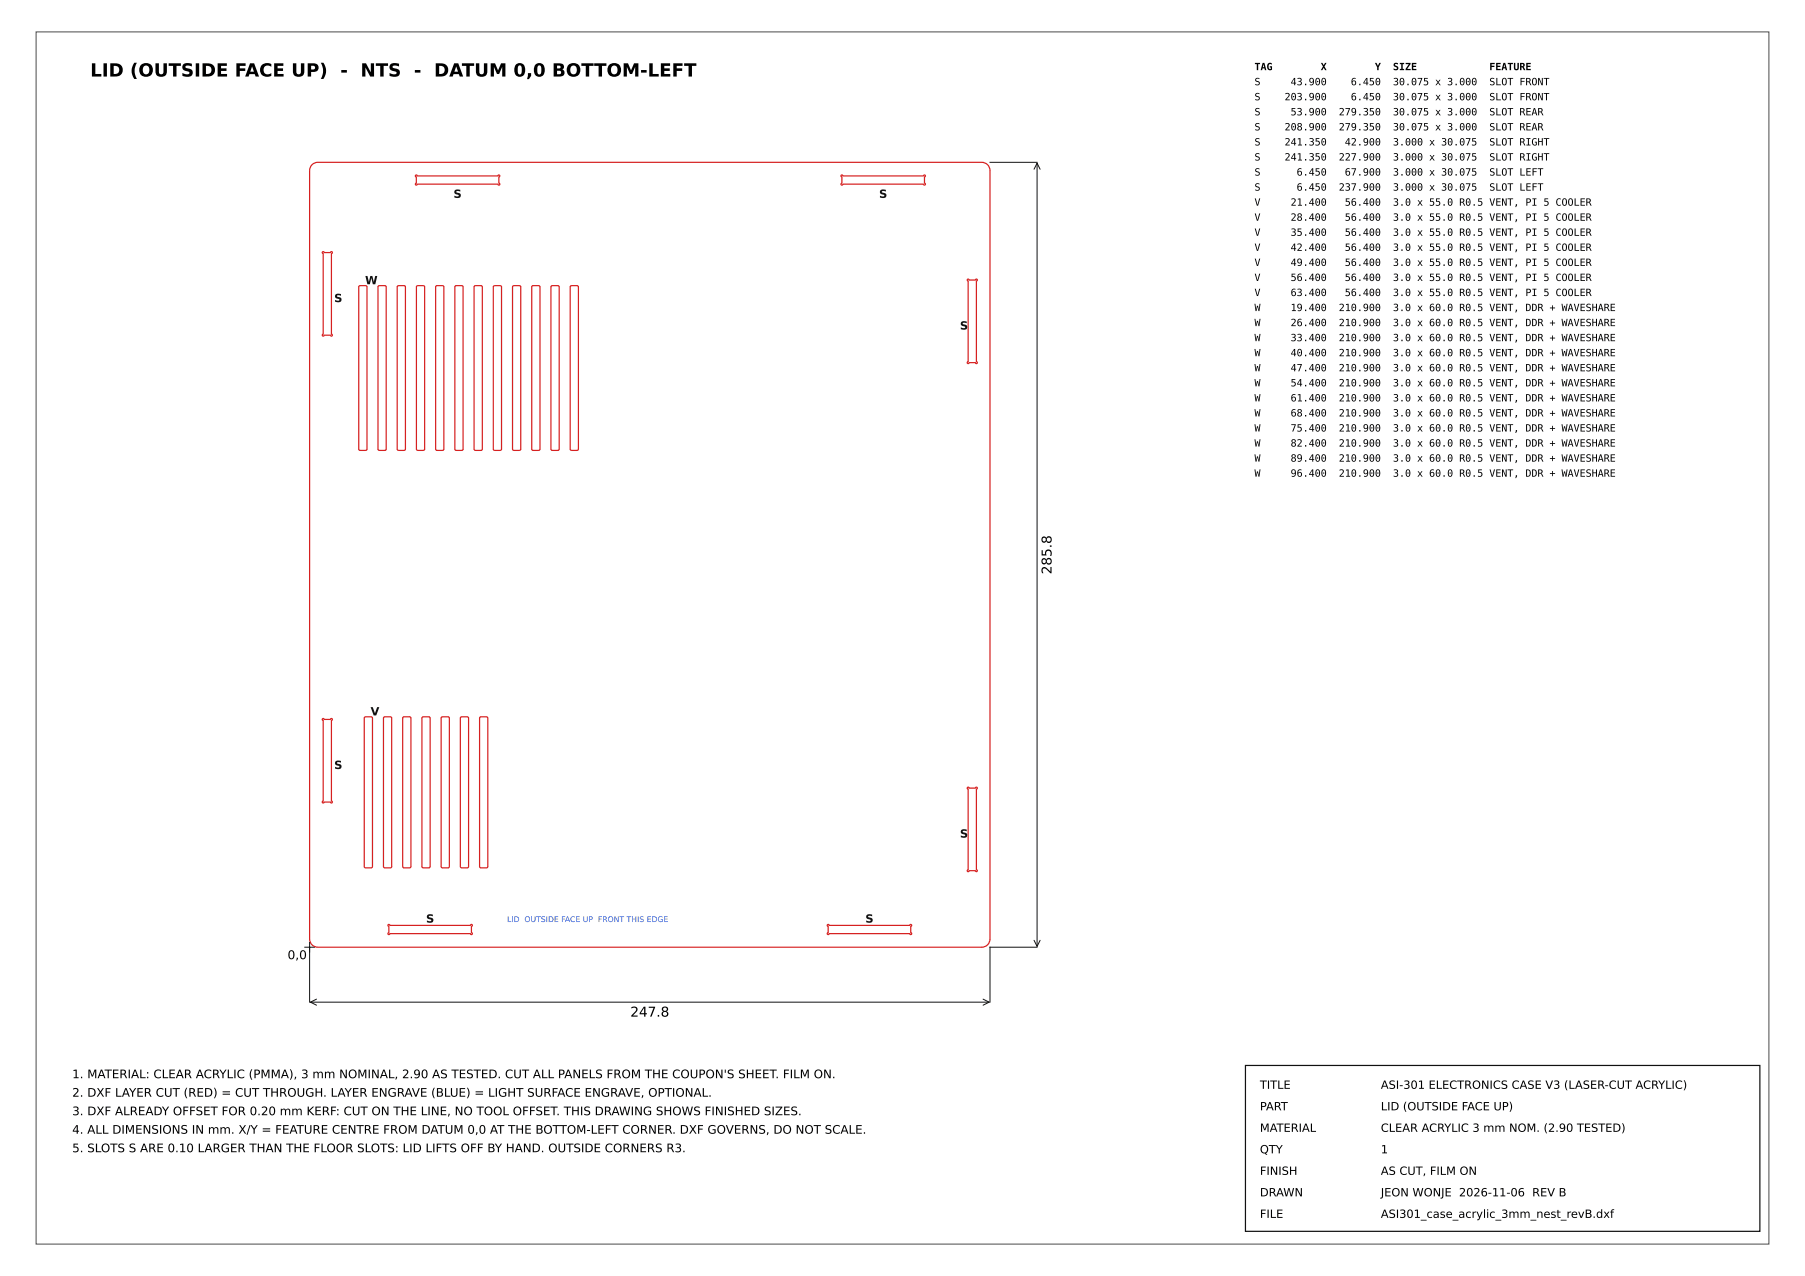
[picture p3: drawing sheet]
<svg xmlns="http://www.w3.org/2000/svg" width="420mm" height="297mm" viewBox="0 0 420 297" stroke-linecap="round" stroke-linejoin="round" font-family="sans-serif">
<defs><g id="words">
<text font-size="4.2" x="21" y="17.8">LID (OUTSIDE FACE UP) - NTS - DATUM 0,0 BOTTOM-LEFT</text>
<g font-size="3.2">
<text x="244.8" y="133.6" transform="rotate(-90 244.8 133.6)">285.8</text>
<text x="146.7" y="236.6">247.8</text>
</g>
<g font-size="2.8">
<text x="66.9" y="223.2">0,0</text>
<text x="16.8" y="250.9">1. MATERIAL: CLEAR ACRYLIC (PMMA), 3 mm NOMINAL, 2.90 AS TESTED. CUT ALL PANELS FROM THE COUPON'S SHEET. FILM ON.</text>
<text x="16.8" y="255.2">2. DXF LAYER CUT (RED) = CUT THROUGH. LAYER ENGRAVE (BLUE) = LIGHT SURFACE ENGRAVE, OPTIONAL.</text>
<text x="16.8" y="259.5">3. DXF ALREADY OFFSET FOR 0.20 mm KERF: CUT ON THE LINE, NO TOOL OFFSET. THIS DRAWING SHOWS FINISHED SIZES.</text>
<text x="16.8" y="263.8">4. ALL DIMENSIONS IN mm. X/Y = FEATURE CENTRE FROM DATUM 0,0 AT THE BOTTOM-LEFT CORNER. DXF GOVERNS, DO NOT SCALE.</text>
<text x="16.8" y="268.1">5. SLOTS S ARE 0.10 LARGER THAN THE FLOOR SLOTS: LID LIFTS OFF BY HAND. OUTSIDE CORNERS R3.</text>
</g>
<g font-size="2.6" fill="#111">
<text x="105.5" y="46">S</text>
<text x="204.6" y="46">S</text>
<text x="77.8" y="70.3">S</text>
<text x="85" y="66.1">W</text>
<text x="223.4" y="76.7">S</text>
<text x="86.2" y="166.5">V</text>
<text x="77.8" y="178.9">S</text>
<text x="223.4" y="194.9">S</text>
<text x="99.2" y="214.7">S</text>
<text x="201.4" y="214.7">S</text>
</g>
<g font-size="2.6">
<text x="293.2" y="253.4">TITLE</text>
<text x="321.4" y="253.4">ASI-301 ELECTRONICS CASE V3 (LASER-CUT ACRYLIC)</text>
<text x="293.2" y="258.4">PART</text>
<text x="293.2" y="263.4">MATERIAL</text>
<text x="321.4" y="258.4">LID (OUTSIDE FACE UP)</text>
<text x="321.4" y="263.4">CLEAR ACRYLIC 3 mm NOM. (2.90 TESTED)</text>
<text x="293.2" y="268.4">QTY</text>
<text x="321.4" y="268.4">1</text>
<text x="293.2" y="273.4">FINISH</text>
<text x="321.4" y="273.4">AS CUT, FILM ON</text>
<text x="293.2" y="278.4">DRAWN</text>
<text x="321.4" y="278.4">JEON WONJE 2026-11-06 REV B</text>
<text x="293.2" y="283.4">FILE</text>
<text x="321.4" y="283.4">ASI301_case_acrylic_3mm_nest_revB.dxf</text>
</g>
<g font-size="2.3">
<text x="292" y="16.3">TAG</text>
<text x="307.4" y="16.3">X</text>
<text x="320" y="16.3">Y</text>
<text x="324.2" y="16.3">SIZE</text>
<text x="346.6" y="16.3">FEATURE</text>
<text x="292" y="19.8">S</text>
<text x="292" y="23.3">S</text>
<text x="299" y="23.3">203.900</text>
<text x="300.4" y="19.8">43.900</text>
<text x="314.4" y="19.8">6.450</text>
<text x="314.4" y="23.3">6.450</text>
<text x="324.2" y="19.8">30.075 x 3.000</text>
<text x="324.2" y="23.3">30.075 x 3.000</text>
<text x="346.6" y="19.8">SLOT FRONT</text>
<text x="346.6" y="23.3">SLOT FRONT</text>
<text x="292" y="26.8">S</text>
<text x="300.4" y="26.8">53.900</text>
<text x="311.6" y="26.8">279.350</text>
<text x="324.2" y="26.8">30.075 x 3.000</text>
<text x="346.6" y="26.8">SLOT REAR</text>
<text x="292" y="30.3">S</text>
<text x="292" y="33.8">S</text>
<text x="299" y="30.3">208.900</text>
<text x="299" y="33.8">241.350</text>
<text x="311.6" y="30.3">279.350</text>
<text x="313" y="33.8">42.900</text>
<text x="324.2" y="30.3">30.075 x 3.000</text>
<text x="324.2" y="33.8">3.000 x 30.075</text>
<text x="346.6" y="30.3">SLOT REAR</text>
<text x="346.6" y="33.8">SLOT RIGHT</text>
<text x="292" y="37.4">S</text>
<text x="292" y="40.9">S</text>
<text x="299" y="37.4">241.350</text>
<text x="301.8" y="40.9">6.450</text>
<text x="311.6" y="37.4">227.900</text>
<text x="313" y="40.9">67.900</text>
<text x="324.2" y="37.4">3.000 x 30.075</text>
<text x="324.2" y="40.9">3.000 x 30.075</text>
<text x="346.6" y="37.4">SLOT RIGHT</text>
<text x="346.6" y="40.9">SLOT LEFT</text>
<text x="292" y="44.4">S</text>
<text x="292" y="47.9">V</text>
<text x="300.4" y="47.9">21.400</text>
<text x="301.8" y="44.4">6.450</text>
<text x="311.6" y="44.4">237.900</text>
<text x="313" y="47.9">56.400</text>
<text x="324.2" y="44.4">3.000 x 30.075</text>
<text x="324.2" y="47.9">3.0 x 55.0 R0.5 VENT, PI 5 COOLER</text>
<text x="346.6" y="44.4">SLOT LEFT</text>
<text x="292" y="51.4">V</text>
<text x="300.4" y="51.4">28.400</text>
<text x="313" y="51.4">56.400</text>
<text x="324.2" y="51.4">3.0 x 55.0 R0.5 VENT, PI 5 COOLER</text>
<text x="292" y="54.9">V</text>
<text x="292" y="58.4">V</text>
<text x="300.4" y="54.9">35.400</text>
<text x="300.4" y="58.4">42.400</text>
<text x="313" y="54.9">56.400</text>
<text x="313" y="58.4">56.400</text>
<text x="324.2" y="54.9">3.0 x 55.0 R0.5 VENT, PI 5 COOLER</text>
<text x="324.2" y="58.4">3.0 x 55.0 R0.5 VENT, PI 5 COOLER</text>
<text x="292" y="61.9">V</text>
<text x="292" y="65.4">V</text>
<text x="300.4" y="61.9">49.400</text>
<text x="300.4" y="65.4">56.400</text>
<text x="313" y="61.9">56.400</text>
<text x="313" y="65.4">56.400</text>
<text x="324.2" y="61.9">3.0 x 55.0 R0.5 VENT, PI 5 COOLER</text>
<text x="324.2" y="65.4">3.0 x 55.0 R0.5 VENT, PI 5 COOLER</text>
<text x="292" y="68.9">V</text>
<text x="300.4" y="68.9">63.400</text>
<text x="313" y="68.9">56.400</text>
<text x="324.2" y="68.9">3.0 x 55.0 R0.5 VENT, PI 5 COOLER</text>
<text x="292" y="72.4">W</text>
<text x="292" y="75.9">W</text>
<text x="300.4" y="72.4">19.400</text>
<text x="300.4" y="75.9">26.400</text>
<text x="311.6" y="72.4">210.900</text>
<text x="311.6" y="75.9">210.900</text>
<text x="324.2" y="72.4">3.0 x 60.0 R0.5 VENT, DDR + WAVESHARE</text>
<text x="324.2" y="75.9">3.0 x 60.0 R0.5 VENT, DDR + WAVESHARE</text>
<text x="292" y="79.4">W</text>
<text x="292" y="82.9">W</text>
<text x="300.4" y="79.4">33.400</text>
<text x="300.4" y="82.9">40.400</text>
<text x="311.6" y="79.4">210.900</text>
<text x="311.6" y="82.9">210.900</text>
<text x="324.2" y="79.4">3.0 x 60.0 R0.5 VENT, DDR + WAVESHARE</text>
<text x="324.2" y="82.9">3.0 x 60.0 R0.5 VENT, DDR + WAVESHARE</text>
<text x="292" y="86.4">W</text>
<text x="292" y="89.9">W</text>
<text x="300.4" y="86.4">47.400</text>
<text x="300.4" y="89.9">54.400</text>
<text x="311.6" y="86.4">210.900</text>
<text x="311.6" y="89.9">210.900</text>
<text x="324.2" y="86.4">3.0 x 60.0 R0.5 VENT, DDR + WAVESHARE</text>
<text x="324.2" y="89.9">3.0 x 60.0 R0.5 VENT, DDR + WAVESHARE</text>
<text x="292" y="93.4">W</text>
<text x="300.4" y="93.4">61.400</text>
<text x="311.6" y="93.4">210.900</text>
<text x="324.2" y="93.4">3.0 x 60.0 R0.5 VENT, DDR + WAVESHARE</text>
<text x="292" y="96.9">W</text>
<text x="292" y="100.4">W</text>
<text x="300.4" y="96.9">68.400</text>
<text x="300.4" y="100.4">75.400</text>
<text x="311.6" y="96.9">210.900</text>
<text x="311.6" y="100.4">210.900</text>
<text x="324.2" y="96.9">3.0 x 60.0 R0.5 VENT, DDR + WAVESHARE</text>
<text x="324.2" y="100.4">3.0 x 60.0 R0.5 VENT, DDR + WAVESHARE</text>
<text x="292" y="103.9">W</text>
<text x="292" y="107.4">W</text>
<text x="300.4" y="103.9">82.400</text>
<text x="300.4" y="107.4">89.400</text>
<text x="311.6" y="103.9">210.900</text>
<text x="311.6" y="107.4">210.900</text>
<text x="324.2" y="103.9">3.0 x 60.0 R0.5 VENT, DDR + WAVESHARE</text>
<text x="324.2" y="107.4">3.0 x 60.0 R0.5 VENT, DDR + WAVESHARE</text>
<text x="292" y="110.9">W</text>
<text x="300.4" y="110.9">96.400</text>
<text x="311.6" y="110.9">210.900</text>
<text x="324.2" y="110.9">3.0 x 60.0 R0.5 VENT, DDR + WAVESHARE</text>
</g>
<text font-size="1.8" fill="#1f4fd6" x="118" y="214.6">LID OUTSIDE FACE UP FRONT THIS EDGE</text>
</g></defs>
<g fill="none" stroke="#d62020" stroke-width=".28">
<path d="M72.6 38.3l.6-.4 .8-.1h154.5a1.92 1.92 0 0 1 1.9 1.9v178.8a1.92 1.92 0 0 1-1.9 1.9h-154.5a1.92 1.92 0 0 1-1.9-1.9v-178.8l.1-.7zM75.1 58.6h.2l.1 .2h1.5a.22 .22 0 0 1 .2-.2 .22 .22 0 0 1 .3 .2 .22 .22 0 0 1-.3 .2v18.8a.22 .22 0 0 1 .3 .2 .22 .22 0 0 1-.3 .2 .22 .22 0 0 1-.2-.2h-1.5a.22 .22 0 0 1-.2 .2 .22 .22 0 0 1-.2-.2 .22 .22 0 0 1 .2-.2v-18.8l-.2-.1zM96.7 40.8l.3-.1 .1 .2h18.8a.22 .22 0 0 1 .2-.2 .22 .22 0 0 1 .2 .2 .22 .22 0 0 1-.2 .3v1.4a.22 .22 0 0 1 .2 .3 .22 .22 0 0 1-.2 .2 .22 .22 0 0 1-.2-.2h-18.8a.22 .22 0 0 1-.2 .2 .22 .22 0 0 1-.2-.2 .22 .22 0 0 1 .2-.3v-1.4l-.2-.2zM195.8 40.8l.2-.1 .2 .2h18.7a.22 .22 0 0 1 .3-.2 .22 .22 0 0 1 .2 .2 .22 .22 0 0 1-.2 .3v1.4a.22 .22 0 0 1 .2 .3 .22 .22 0 0 1-.2 .2 .22 .22 0 0 1-.3-.2h-18.7a.22 .22 0 0 1-.2 .2 .22 .22 0 0 1-.3-.2 .22 .22 0 0 1 .3-.3v-1.4l-.3-.2zM83.6 66.6l1.5-.1 .3 .3v37.7l-.3 .3h-1.4l-.2-.3zM88.1 66.6l1.5-.1 .3 .3v37.7l-.3 .3h-1.4l-.2-.3zM92.5 66.6l1.5-.1 .4 .3v37.7l-.4 .3h-1.4l-.2-.3zM97 66.6l1.5-.1 .3 .3v37.7l-.3 .3h-1.4l-.2-.3zM101.5 66.6l1.5-.1 .3 .3v37.7l-.3 .3h-1.4l-.2-.3zM106 66.6l1.5-.1 .3 .3v37.7l-.3 .3h-1.4l-.2-.3zM110.4 66.6l1.5-.1 .4 .3v37.7l-.4 .3h-1.4l-.2-.3zM114.9 66.6l1.5-.1 .3 .3v37.7l-.3 .3h-1.4l-.2-.3z"/>
<path d="M119.4 66.6l1.5-.1 .3 .3v37.7l-.3 .3h-1.4l-.2-.3zM123.9 66.6l1.5-.1 .3 .3v37.7l-.3 .3h-1.4l-.2-.3zM128.3 66.6l1.5-.1 .4 .3v37.7l-.4 .3h-1.4l-.2-.3zM132.8 66.6l1.5-.1 .3 .3v37.7l-.3 .3h-1.4l-.2-.3zM225.2 65h.2l.2 .2h1.4a.22 .22 0 0 1 .3-.3 .22 .22 0 0 1 .2 .3 .22 .22 0 0 1-.2 .2v18.8a.22 .22 0 0 1 .2 .2 .22 .22 0 0 1-.2 .2 .22 .22 0 0 1-.3-.2h-1.4a.22 .22 0 0 1-.3 .2 .22 .22 0 0 1-.2-.2 .22 .22 0 0 1 .2-.2v-18.8l-.2-.1zM75.1 167.3l.2-.1 .1 .2h1.5a.22 .22 0 0 1 .2-.2 .22 .22 0 0 1 .3 .2 .22 .22 0 0 1-.3 .2v18.8a.22 .22 0 0 1 .3 .2 .22 .22 0 0 1-.3 .3 .22 .22 0 0 1-.2-.3h-1.5a.22 .22 0 0 1-.2 .3 .22 .22 0 0 1-.2-.3 .22 .22 0 0 1 .2-.2v-18.8l-.2-.1zM84.9 166.9l1.5-.1 .3 .3v34.5l-.3 .3h-1.4l-.2-.3zM89.3 166.9l1.5-.1 .4 .3v34.5l-.4 .3h-1.4l-.1-.3zM93.8 166.9l1.5-.1 .3 .3v34.5l-.3 .3h-1.4l-.2-.3zM98.3 166.9l1.5-.1 .3 .3v34.5l-.3 .3h-1.4l-.2-.3zM102.8 166.9l1.5-.1 .3 .3v34.5l-.3 .3h-1.4l-.2-.3zM107.2 166.9l1.5-.1 .4 .3v34.5l-.4 .3h-1.4l-.2-.3z"/>
<path d="M111.7 166.9l1.5-.1 .3 .3v34.5l-.3 .3h-1.4l-.2-.3zM225.2 183.2h.2l.2 .2h1.4a.22 .22 0 0 1 .3-.2 .22 .22 0 0 1 .2 .2 .22 .22 0 0 1-.2 .2v18.8a.22 .22 0 0 1 .2 .2 .22 .22 0 0 1-.2 .2 .22 .22 0 0 1-.3-.2h-1.4a.22 .22 0 0 1-.3 .2 .22 .22 0 0 1-.2-.2 .22 .22 0 0 1 .2-.2v-18.8l-.2-.1zM90.3 215.2l.3-.1 .1 .2h18.8a.22 .22 0 0 1 .2-.2 .22 .22 0 0 1 .2 .2 .22 .22 0 0 1-.2 .3v1.4a.22 .22 0 0 1 .2 .3 .22 .22 0 0 1-.2 .2 .22 .22 0 0 1-.2-.2h-18.8a.22 .22 0 0 1-.2 .2 .22 .22 0 0 1-.2-.2 .22 .22 0 0 1 .2-.3v-1.4l-.2-.2zM192.6 215.2l.2-.1 .2 .2h18.8a.22 .22 0 0 1 .2-.2 .22 .22 0 0 1 .2 .2 .22 .22 0 0 1-.2 .3v1.4a.22 .22 0 0 1 .2 .3 .22 .22 0 0 1-.2 .2 .22 .22 0 0 1-.2-.2h-18.8a.22 .22 0 0 1-.2 .2 .22 .22 0 0 1-.3-.2 .22 .22 0 0 1 .3-.3v-1.4l-.2-.2z"/>
</g>
<path d="M230.4 37.8h11M240.7 39.4l.7-1.4 .7 1.4M241.4 38v182.2M240.7 218.8l.7 1.4 .7-1.4M72.1 220.4v12.8M72.3 233.2h157.9M73.7 232.5l-1.4 .7 1.4 .7M228.8 232.5l1.4 .7-1.4 .7M241.4 220.4h-11v12.8" fill="none" stroke="#111" stroke-width=".23"/>
<path d="M70.8 220.4h2.5zM72.1 219.2v2.5z" fill="#111" stroke="#111" stroke-width=".23"/>
<path d="M8.4 7.4h403.3v282.1h-403.3z" fill="none" stroke="#555" stroke-width=".25"/>
<path d="M289.9 247.9h119.7v38.6h-119.7z" fill="none" stroke="#111" stroke-width=".28"/>
<use href="#words"/>
</svg>
